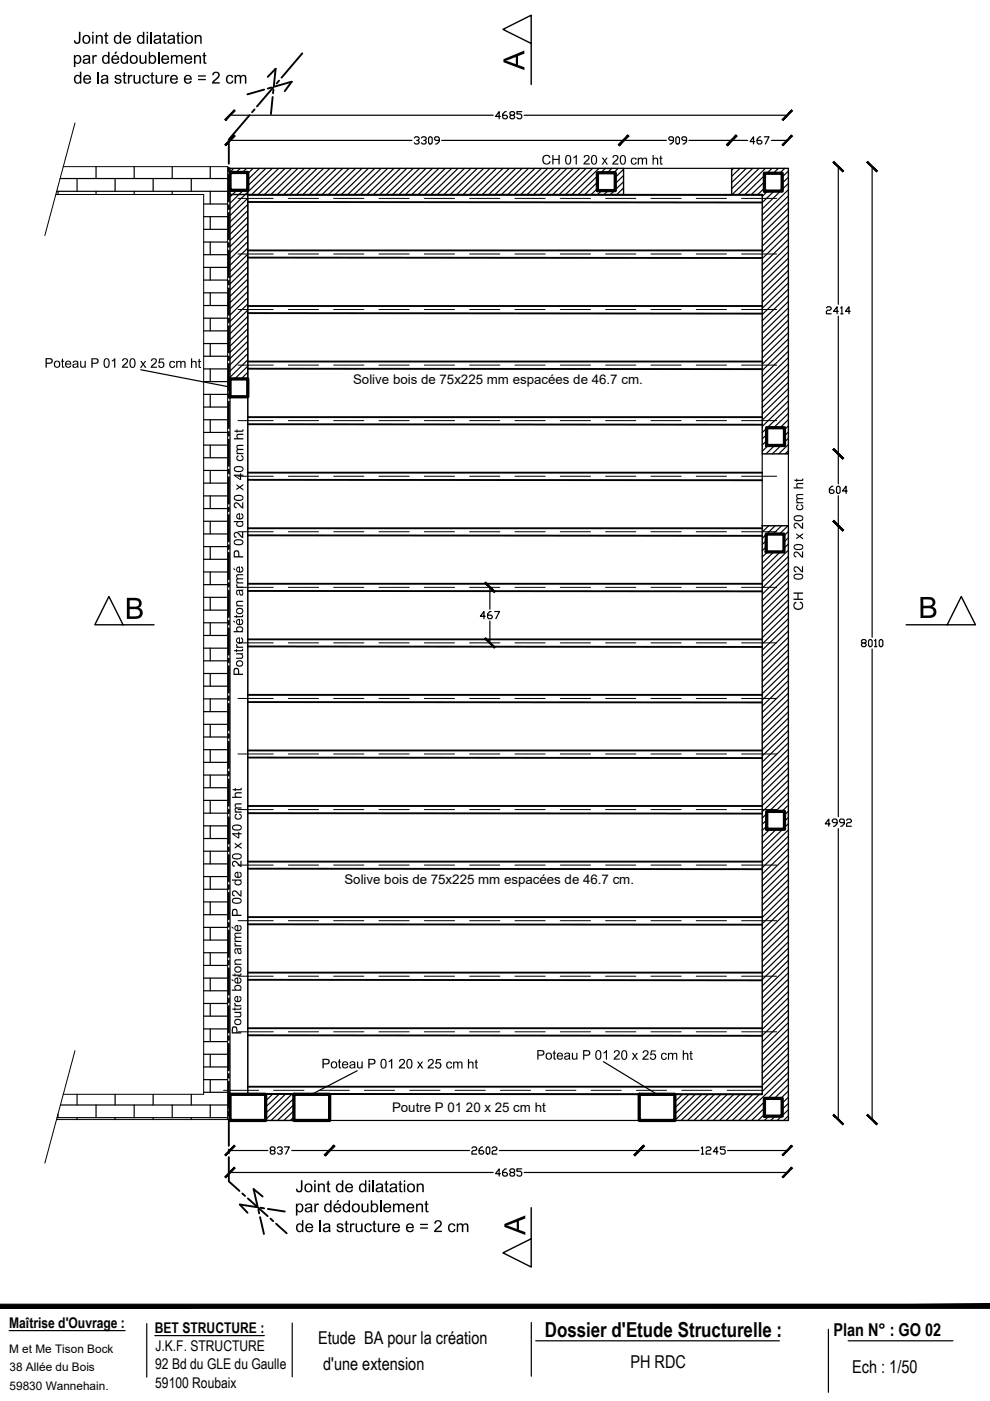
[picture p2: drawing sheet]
<svg xmlns="http://www.w3.org/2000/svg" width="210mm" height="297mm" viewBox="0 0 210 297" stroke-linecap="round" stroke-linejoin="round" font-family="sans-serif">
<defs><g id="words">
<g font-size="4.4">
<text x="103.7" y="26.5">4685</text>
<text x="86.8" y="31.7">3309</text>
<text x="140.4" y="31.7">909</text>
<text x="157.7" y="31.7">467</text>
<text x="173.9" y="67.7">2414</text>
<text x="174.6" y="105.8">604</text>
<text x="100.5" y="132.3">467</text>
<text x="181.3" y="138.3">8010</text>
<text x="173.6" y="176.4">4992</text>
<text x="56.1" y="245.9">837</text>
<text x="98.8" y="245.9">2602</text>
<text x="147.5" y="245.9">1245</text>
<text x="103.7" y="250.5">4685</text>
<text x="115.5" y="283.4">Dossier d'Etude Structurelle :</text>
</g>
<g font-size="3.8">
<text x="67.4" y="284.9">Etude BA pour la création</text>
<text x="176.7" y="283.2">Plan N° : GO 02</text>
<text x="68.5" y="290.5">d'une extension</text>
<text x="133.6" y="290">PH RDC</text>
<text x="180.7" y="291">Ech : 1/50</text>
</g>
<g font-size="3.1">
<text x="1.9" y="281.5">Maîtrise d'Ouvrage :</text>
<text x="32.8" y="282.5">BET STRUCTURE :</text>
<text x="33" y="286.4">J.K.F. STRUCTURE</text>
<text x="32.9" y="290.4">92 Bd du GLE du Gaulle</text>
<text x="32.9" y="294.2">59100 Roubaix</text>
</g>
<g font-size="2.8">
<text x="74.9" y="81.3">Solive bois de 75x225 mm espacées de 46.7 cm.</text>
<text x="73" y="187.3">Solive bois de 75x225 mm espacées de 46.7 cm.</text>
<text x="83.1" y="235.7">Poutre P 01 20 x 25 cm ht</text>
</g>
<g font-size="2.5">
<text x="1.9" y="286.8">M et Me Tison Bock</text>
<text x="2" y="290.8">38 Allée du Bois</text>
<text x="2" y="294.8">59830 Wannehain.</text>
</g>
</g></defs>
<!-- layer: linteaux -->
<g fill="none" stroke="#000" stroke-width=".25">
<path d="M49.6 35.7l-.8 .8M50.9 35.7l-.9 .9M52.3 35.7l-.9 .9M53.7 35.7l-1.2 1.1M55 35.7l-2.5 2.4M56.4 35.7l-3.9 3.7M57.7 35.7l-8.9 8.7M59.1 35.7l-5.7 5.5M60.5 35.7l-5.8 5.5M61.8 35.7l-5.7 5.5M63.2 35.7l-5.8 5.5M64.5 35.7l-5.7 5.5"/>
<path d="M65.9 35.7l-5.7 5.5M67.2 35.7l-5.7 5.5M68.6 35.7l-5.7 5.5M70 35.7l-5.8 5.5M71.3 35.7l-5.7 5.5M72.7 35.7l-5.7 5.5M74 35.7l-5.7 5.5M75.4 35.7l-5.7 5.5M76.8 35.7l-5.8 5.5M78.1 35.7l-5.7 5.5M79.5 35.7l-5.8 5.5M80.8 35.7l-5.7 5.5"/>
<path d="M82.2 35.7l-5.7 5.5M83.5 35.7l-5.7 5.5M84.9 35.7l-5.7 5.5M86.3 35.7l-5.8 5.5M87.6 35.7l-5.7 5.5M89 35.7l-5.8 5.5M90.3 35.7l-5.7 5.5M91.7 35.7l-5.7 5.5M93 35.7l-5.7 5.5M94.4 35.7l-5.7 5.5M95.8 35.7l-5.8 5.5M97.1 35.7l-5.7 5.5"/>
<path d="M98.5 35.7l-5.7 5.5M99.8 35.7l-5.7 5.5M101.2 35.7l-5.7 5.5M102.6 35.7l-5.8 5.5M103.9 35.7l-5.7 5.5M105.3 35.7l-5.8 5.5M106.6 35.7l-5.7 5.5M108 35.7l-5.7 5.5M109.3 35.7l-5.7 5.5M110.7 35.7l-5.7 5.5M112.1 35.7l-5.8 5.5M113.4 35.7l-5.7 5.5"/>
<path d="M114.8 35.7l-5.7 5.5M116.1 35.7l-5.7 5.5M117.5 35.7l-5.7 5.5M118.9 35.7l-5.8 5.5M120.2 35.7l-5.7 5.5M121.6 35.7l-5.8 5.5M122.9 35.7l-5.7 5.5M124.3 35.7l-5.7 5.5M125.6 35.7l-5.7 5.5M127 35.7l-5.7 5.5M128.4 35.7l-5.8 5.5M129.7 35.7l-5.7 5.5"/>
<path d="M131.1 35.7l-5.8 5.5M132.2 35.9l-5.5 5.3M132.2 37.2l-4.1 4M132.2 38.5l-2.8 2.7M132.2 39.8l-1.4 1.4M132.2 35.7h22.9M155.5 35.7l-.4 .4M156.9 35.7l-1.8 1.7M158.2 35.7l-3.1 3M159.6 35.7l-4.5 4.3M161 35.7l-5.8 5.5M162.1 37.2l-4.2 4"/>
<path d="M162.1 38.6l-2.8 2.6M162.1 39.9l-1.4 1.3M162.3 35.7l-5.7 5.5M163.7 35.7l-1.1 1M165 35.7l-1 1M166.4 35.7l-1.1 1M167.2 36.3l-1.4 1.2M167.2 37.6l-1.4 1.2M167.2 38.9l-1.4 1.3M48.9 40.4h-.1M50.2 40.4l-1.4 1.3M51.6 40.4l-2.8 2.7"/>
<path d="M52.5 42l-3.7 3.7M52.5 43.4l-3.7 3.6M52.5 47.3l-3.7 3.7M52.5 52.6l-3.7 3.6M52.5 53.9l-3.7 3.7M52.5 59.2l-3.7 3.6M52.5 44.7l-3.7 3.7M52.5 46l-3.7 3.7M52.5 48.6l-3.7 3.7M52.5 49.9l-3.7 3.7M52.5 51.3l-3.7 3.6M52.5 55.2l-3.7 3.7"/>
<path d="M52.5 56.5l-3.7 3.7M52.5 57.9l-3.7 3.6M132.2 41.2h-.1M132.2 41.2h22.9M162.8 40.5l-1.2 1.1M164.1 40.5l-2.5 2.5M165.5 40.5l-3.9 3.8M167.2 40.2l-5.6 5.4M167.2 41.5l-5.6 5.4M167.2 42.8l-5.6 5.4M167.2 44.2l-5.6 5.4M167.2 45.5l-5.6 5.4"/>
<path d="M167.2 46.8l-5.6 5.4M167.2 48.1l-5.6 5.4M167.2 49.4l-5.6 5.4M167.2 50.8l-5.6 5.3M167.2 52.1l-5.6 5.4M167.2 53.4l-5.6 5.4M167.2 54.7l-5.6 5.4M167.2 56l-5.6 5.4M167.2 57.3l-5.6 5.4M167.2 58.7l-5.6 5.4M167.2 60l-5.6 5.4M52.5 61.8l-3.7 3.7"/>
<path d="M52.5 63.1l-3.7 3.7M52.5 68.4l-3.7 3.7M52.5 60.5l-3.7 3.7M52.5 64.4l-3.7 3.7M52.5 65.8l-3.7 3.6M52.5 67.1l-3.7 3.6M52.5 69.7l-3.7 3.7M52.5 71l-3.7 3.7M52.5 72.4l-3.7 3.6M52.5 73.7l-3.7 3.6M52.5 75l-3.7 3.7M52.5 76.3l-3.7 3.7"/>
<path d="M52.5 77.6l-2.7 2.7M52.5 78.9l-1.4 1.4M167.2 61.3l-5.6 5.4M167.2 62.6l-5.6 5.4M167.2 63.9l-5.6 5.4M167.2 65.3l-5.6 5.3M167.2 66.6l-5.6 5.4M167.2 67.9l-5.6 5.4M167.2 69.2l-5.6 5.4M167.2 70.5l-5.6 5.4M167.2 71.8l-5.6 5.4M167.2 73.2l-5.6 5.4"/>
<path d="M167.2 74.5l-5.6 5.4M167.2 75.8l-5.6 5.4M167.2 77.1l-5.6 5.4M167.2 78.4l-5.6 5.4M167.2 79.8l-5.6 5.3M48.8 84.1v147.9M52.5 80.2v.1M52.5 84.1v147.9M161.6 96.2v15.3M167.2 81.1l-5.6 5.4M167.2 82.4l-5.6 5.4M167.2 83.7l-5.6 5.4"/>
<path d="M167.2 85l-5.6 5.4M167.2 86.3l-5.6 5.4M167.2 87.7l-5.6 5.4M167.2 89l-5.6 5.4M167.2 90.3l-5.6 5.4M167.2 91.6l-4.8 4.6M167.2 92.9l-3.4 3.3M167.2 94.2l-2.1 2M167.2 95.6l-.7 .6M167.2 96.2v15.3M161.6 111.5h.1M163 111.5l-1.4 1.3"/>
<path d="M164.4 111.5l-2.8 2.6M165.7 111.5l-4.1 4M167.1 111.5l-5.5 5.3M167.2 112.7l-5.6 5.4M167.2 114l-5.6 5.4M167.2 115.3l-5.6 5.4M167.2 116.7l-5.6 5.3M167.2 118l-5.6 5.4M167.2 119.3l-5.6 5.4M167.2 120.6l-5.6 5.4M167.2 121.9l-5.6 5.4M167.2 123.2l-5.6 5.4"/>
<path d="M167.2 124.6l-5.6 5.3M167.2 125.9l-5.6 5.4M167.2 127.2l-5.6 5.4M167.2 128.5l-5.6 5.4M167.2 129.8l-5.6 5.4M167.2 131.2l-5.6 5.3M167.2 132.5l-5.6 5.3M167.2 133.8l-5.6 5.4M167.2 135.1l-5.6 5.4M167.2 136.4l-5.6 5.4M167.2 137.7l-5.6 5.4M167.2 139.1l-5.6 5.3"/>
<path d="M167.2 140.4l-5.6 5.4M167.2 141.7l-5.6 5.4M167.2 143l-5.6 5.4M167.2 144.3l-5.6 5.4M167.2 145.7l-5.6 5.3M167.2 147l-5.6 5.3M167.2 148.3l-5.6 5.4M167.2 149.6l-5.6 5.4M167.2 150.9l-5.6 5.4M167.2 152.2l-5.6 5.4M167.2 153.6l-5.6 5.3M167.2 154.9l-5.6 5.4"/>
<path d="M167.2 156.2l-5.6 5.4M167.2 157.5l-5.6 5.4M167.2 158.8l-5.6 5.4M162.6 172.5l-1 .9M162.6 173.8l-1 1M162.6 175.2l-1 .9M163.2 175.8l-1.6 1.6M164.6 175.8l-3 2.9M165.9 175.8l-4.3 4.2M167.2 160.2l-5.6 5.3M167.2 161.5l-5.6 5.3M167.2 162.8l-5.6 5.4"/>
<path d="M167.2 164.1l-5.6 5.4M167.2 165.4l-5.6 5.4M167.2 166.7l-5.6 5.4M167.2 168l-4.1 4M167.2 169.4l-2.8 2.6M167.2 170.7l-1.4 1.3M167.2 172l-.9 .8M167.2 173.3l-.9 .8M167.2 174.7l-.9 .7M167.2 176l-5.6 5.3M167.2 177.3l-5.6 5.4M167.2 178.6l-5.6 5.4"/>
<path d="M167.2 179.9l-5.6 5.4M167.2 181.2l-5.6 5.4M167.2 182.5l-5.6 5.4M167.2 183.9l-5.6 5.4M167.2 185.2l-5.6 5.4M167.2 186.5l-5.6 5.4M167.2 187.8l-5.6 5.4M167.2 189.1l-5.6 5.4M167.2 190.5l-5.6 5.3M167.2 191.8l-5.6 5.4M167.2 193.1l-5.6 5.4M167.2 194.4l-5.6 5.4"/>
<path d="M167.2 195.7l-5.6 5.4M167.2 197l-5.6 5.4M167.2 198.4l-5.6 5.4M167.2 199.7l-5.6 5.4M167.2 201l-5.6 5.4M167.2 202.3l-5.6 5.4M167.2 203.6l-5.6 5.4M167.2 205l-5.6 5.3M167.2 206.3l-5.6 5.4M167.2 207.6l-5.6 5.4M167.2 208.9l-5.6 5.4M167.2 210.2l-5.6 5.4"/>
<path d="M167.2 211.5l-5.6 5.4M167.2 212.9l-5.6 5.4M167.2 214.2l-5.6 5.4M167.2 215.5l-5.6 5.4M167.2 216.8l-5.6 5.4M167.2 218.1l-5.6 5.4M167.2 219.5l-5.6 5.3M56.1 237.6h.1M56.4 232l-.1 .1M57.8 232l-1.5 1.4M59.1 232l-2.8 2.7M60.5 232l-4.2 4.1"/>
<path d="M61.8 232l-5.5 5.4M62.3 232.9l-4.8 4.7M62.3 234.2l-3.5 3.4M62.3 235.5l-2.1 2.1M62.3 236.8l-.7 .8M69.9 232h65.6M69.9 237.6h65.6M143.3 232l-.2 .2M144.7 232l-1.6 1.6M146 232l-2.9 2.9M147.4 232l-4.3 4.2M148.8 232l-5.7 5.5"/>
<path d="M150.1 232l-5.7 5.6M151.5 232l-5.7 5.6M152.8 232l-5.7 5.6M154.2 232l-5.7 5.6M155.6 232l-5.8 5.6M156.9 232l-5.7 5.6M158.3 232l-5.7 5.6M159.6 232l-5.7 5.6M161 232l-5.7 5.6M162.1 233.6l-4.1 4M162.1 234.9l-2.7 2.7M162.1 236.2l-1.4 1.4"/>
<path d="M163 236.7l-.9 .9M164.4 236.7l-1 .9M165.7 236.7l-.9 .9M167.2 220.8l-5.6 5.4M167.2 222.1l-5.6 5.4M167.2 223.4l-5.6 5.4M167.2 224.7l-5.6 5.4M167.2 226l-5.6 5.4M167.2 227.4l-10.6 10.2M167.2 228.7l-4.4 4.2M167.2 230l-3 2.9M167.2 231.3l-1.7 1.6"/>
<path d="M167.2 232.6l-1.4 1.3M167.2 233.9l-1.4 1.3M167.2 235.3l-1.4 1.2M167.2 236.6l-1.1 1"/>
</g>
<!-- layer: JKF  bbm plein -->
<path d="M48.8 35.7h83.4v5.5h-83.4zM155.1 35.7h12.1v60.5h-5.6v-55h-6.5zM52.5 40.6v43.5h-3.7v-42.9M161.6 111.5h5.6v126.1h-31.7v-5.6h26.1zM48.8 232h21.1v5.6h-21.1z" fill="none" stroke="#000" stroke-width=".3"/>
<!-- layer: 0 -->
<g fill="none" stroke="#000" stroke-width=".25">
<path d="M12.7 37.9h35.6M16.3 37.9v2.7M20.4 35.3v2.6M24.4 37.9v2.7M28.4 35.3v2.6M32.5 37.9v2.7M36.5 35.3v2.6M40.6 37.9v2.7M44.6 35.3v2.6M12 40.6h36.3M12.3 40.6v.6M20.4 40.6v.6"/>
<path d="M28.4 40.6v.6M36.5 40.6v.6M43.2 43.3h5.1M43.2 45.9h5.1M43.2 48.6h5.1M43.2 51.3h5.1M43.2 54h5.1M43.2 56.7h5.1M43.2 59.4h5.1M44.6 40.6v2.7M44.6 45.9v2.7M44.6 51.3v2.7"/>
<path d="M44.6 56.7v2.7M29.8 78.4l18.5 3.6M43.2 62.1h5.1M43.2 64.8h5.1M43.2 67.5h5.1M43.2 70.2h5.1M43.2 72.8h5.1M43.2 75.5h5.1M43.2 78.2h5.1M44.6 62.1v2.7M44.6 67.5v2.7M44.6 72.8v2.7"/>
<path d="M44.6 78.2v2.7M43.2 80.9h5.1M43.2 83.6h5.1M43.2 86.3h5.1M43.2 89h5.1M43.2 91.7h5.1M43.2 94.4h5.1M43.2 97.1h5.1M43.2 99.7h5.1M44.6 83.6v2.7M44.6 89v2.7M44.6 94.4v2.7"/>
<path d="M44.6 99.7v2.7M43.2 102.4h5.1M43.2 105.1h5.1M43.2 107.8h5.1M43.2 110.5h5.1M43.2 113.2h5.1M43.2 115.9h5.1M43.2 118.6h5.1M44.6 105.1v2.7M44.6 110.5v2.7M44.6 115.9v2.7M43.2 121.3h5.1"/>
<path d="M43.2 124h5.1M43.2 126.6h5.1M43.2 129.4h5.1M43.2 132h5.1M43.2 134.7h5.1M43.2 137.4h5.1M44.6 121.3v2.7M44.6 126.6v2.8M44.6 132v2.7M44.6 137.4v2.7M43.2 140.1h5.1M43.2 142.8h5.1"/>
<path d="M43.2 145.5h5.1M43.2 148.2h5.1M43.2 150.9h5.1M43.2 153.6h5.1M43.2 156.3h5.1M43.2 158.9h5.1M44.6 142.8v2.7M44.6 148.2v2.7M44.6 153.6v2.7M44.6 158.9v2.7M43.2 161.6h5.1M43.2 164.3h5.1"/>
<path d="M43.2 167h5.1M43.2 169.7h5.1M43.2 172.4h5.1M43.2 175.1h5.1M43.2 177.8h5.1M44.6 164.3v2.7M44.6 169.7v2.7M44.6 175.1v2.7M43.2 180.5h5.1M43.2 183.2h5.1M43.2 185.9h5.1M43.2 188.5h5.1"/>
<path d="M43.2 191.2h5.1M43.2 193.9h5.1M43.2 196.6h5.1M43.2 199.3h5.1M44.6 180.5v2.7M44.6 185.9v2.6M44.6 191.2v2.7M44.6 196.6v2.7M43.2 202h5.1M43.2 204.7h5.1M43.2 207.4h5.1M43.2 210.1h5.1"/>
<path d="M43.2 212.8h5.1M43.2 215.4h5.1M43.2 218.2h5.1M44.6 202v2.7M44.6 207.4v2.7M44.6 212.8v2.6M44.6 218.2v2.6M12.1 237h36.2M12.3 236.2v.8M12.8 234.3h35.5M16.3 232v2.3M16.3 237v.4"/>
<path d="M20.4 234.3v2.7M24.4 232v2.3M24.4 237v.4M28.4 234.3v2.7M32.5 232v2.3M32.5 237v.4M36.5 234.3v2.7M40.6 232v2.3M40.6 237v.4M43.2 220.8h5.1M43.2 223.5h5.1M43.2 226.2h5.1"/>
<path d="M43.2 228.9h5.1M43.2 231.6h5.1M44.6 223.5v2.7M44.6 228.9v2.7M44.6 234.3v2.7M75.7 227l-9.6 5M127.9 225.1l11.4 6.9M175.6 281.8v13.4"/>
</g>
<!-- layer: HACHURES BBM -->
<path d="M13.4 35.3h34.9v202.1h-36.3M15.9 26.1l-6.4 23.8M11.8 41.2h31.4v190.8h-29.8M15.9 222.8l-6.4 23.8" fill="none" stroke="#000" stroke-width=".21"/>
<!-- layer: JD -->
<g fill="none" stroke="#000" stroke-width=".4">
<path d="M56 19l-3.5 1M56.8 16.3l1.6-1.7-.3 3.6M57.5 18.5l-.7 .3M58 19l-.1 .8M58.1 18.3l-3.6 4.3M58.3 18.3l3.5-1-1.4 2M59.2 17.1l-.5 .6M64.1 11.3l-4.4 5.2M48.5 35.5v.8M48.5 37.1v5.6M52.9 24.4l-4.4 5.2v5.1M54 23.2l-.6 .6"/>
<path d="M57.8 20.6l-.4 3.6M48.5 43.5v.8M48.5 45.1v5.6M48.5 51.5v.8M48.5 53.1v5.6M48.5 59.5v.8M48.5 61.1v5.6M48.5 67.5v.9M48.5 69.2v5.5M48.5 75.6v.8M48.5 77.2v5.6M48.5 83.6v.8"/>
<path d="M48.5 85.2v5.6M48.5 91.6v.8M48.5 93.2v5.6M48.5 99.6v.8M48.5 101.2v5.6M48.5 107.6v.8M48.5 109.2v5.6M48.5 115.6v.8M48.5 117.2v5.6M48.5 123.6v.8M48.5 125.2v5.6M48.5 131.6v.8"/>
<path d="M48.5 133.2v5.6M48.5 139.6v.8M48.5 141.2v5.6M48.5 147.6v.8M48.5 149.2v5.6M48.5 155.6v.8M48.5 157.2v5.6M48.5 163.6v.9M48.5 165.3v5.6M48.5 171.6v.9M48.5 173.3v5.6M48.5 179.7v.8"/>
<path d="M48.5 181.3v5.6M48.5 187.7v.8M48.5 189.3v5.6M48.5 195.7v.8M48.5 197.3v5.6M48.5 203.7v.8M48.5 205.3v5.6M48.5 211.7v.8M48.5 213.3v5.6M48.5 219.7v.8M48.5 221.3v5.6M48.5 227.7v.8"/>
<path d="M48.5 229.3v5.6M48.5 235.7v.8M48.5 237.3v5.6M48.5 245.3v5.2l2.3 2M48.5 243.7v.8M51.4 253l.6 .6M52.6 254.1l4.1 3.7M54.4 255.9l-3.6-.5 1.7 1.7M54.8 256.5l.1 .8M55.1 258l.9 3.6M55.2 256.1l.8 .1M55.7 253.7l-1.9-1.6 .8 3.6"/>
<path d="M56.8 256.3l3.6 .6M57.3 258.4l.6 .5M58.5 259.4l2.3 2.1"/>
</g>
<!-- layer: 00txt structure -->
<g fill="#000">
<path d="M16.7 6.7h.4l-.1 2.1-.3 .4-.5 .1-.5-.3v-.4l.3-.1 .2 .5 .5-.1zM19.6 11.7h.3v.3l.3-.4 .4 .2-.1 .2h-.4l-.2 .2v1.3h-.3zM20.3 7.4h.3v.3l.5-.3 .6 .2 .1 1.7h-.3v-1.3l-.3-.3-.5 .2-.1 1.4h-.3zM22.3 7l.3-.2v.6h.3v.3h-.3v1.2l.3 .1v.3h-.4l-.2-.3v-1.3h-.2v-.3h.2zM24.4 16.1l.7-.2 .6 .3v.2h-.3l-.3-.3-.5 .2 .1 .2 1 .5v.4l-.2 .3-.7 .1-.4-.3-.1-.3 .3-.1 .3 .4h.4l.2-.2-.2-.3-.9-.3zM26.2 15.5l.3-.2v.6h.3v.2h-.3v1.3h.3v.3h-.4l-.2-.2v-1.4h-.2v-.2h.2zM27.1 15.9h.3v.3l.3-.3 .4 .1-.1 .2h-.3l-.2 .1-.1 1.4h-.3zM28.3 15.9h.3v1.4l.4 .2 .4-.2 .1-1.4h.3v1.8h-.3v-.2l-.4 .3-.7-.2zM29.6 11.7h.3v1.3l.2 .3 .6-.3v-1.3h.4v1.8h-.3v-.3l-.5 .4-.6-.3zM30.4 16.1l.7-.2 .5 .2 .1 .3-.3 .1-.1-.3h-.5l-.3 .5v.5l.4 .3h.3l.3-.4h.3l-.3 .5-.7 .2-.5-.4-.1-.7zM32.1 15.5l.3-.2v.6h.3v.2h-.3v1.2v.1h.3v.3h-.4l-.2-.1v-1.5h-.2v-.2h.2zM33 15.9h.3v1.4l.4 .2 .4-.2 .1-1.4h.3v1.8h-.3v-.2l-.4 .3-.7-.2z"/>
<path d="M34.7 7l.3-.2v.6h.3v.3h-.3v1.2l.3 .1v.3h-.4l-.2-.2v-1.4h-.3v-.3h.3zM35 15.9h.2v.3l.4-.3 .4 .1-.2 .2h-.2l-.3 .1v1.4h-.3zM37.6 7l.3-.2v.6h.3v.3h-.3v1.2l.3 .1v.3h-.4l-.2-.3v-1.3h-.2v-.3h.2zM36.2 11.7h.3v.2l.4-.2h.4l.3 .3 .3-.3h.6l.2 .5v1.3h-.3v-1.3l-.2-.3-.5 .2-.1 1.4h-.3v-1.5h-.6l-.2 .4v1.1h-.3zM41.1 11.7h.3v.2l.4-.3 .6 .2 .2 .3v1.4h-.3v-1.3l-.3-.3-.5 .2-.1 1.4h-.3zM41.3 7.4h.3v.3l.5-.3 .6 .2 .1 1.7h-.3l-.1-1.4-.2-.2-.6 .2v1.4h-.3zM43.1 11.2l.4-.1v.6h.3v.2h-.3v1.3h.3l-.1 .3h-.4l-.1-.2-.1-1.4h-.2v-.2h.2zM45.2 15.4l.8-.2 .5 .3v.7l-1.1 1.2h1.2v.3h-1.7l.2-.4 1.2-1.3-.1-.3-.3-.2-.4 .1-.2 .4-.3-.1zM48.1 16.1l.7-.2 .6 .3 .1 .2-.4 .1-.1-.3h-.5l-.3 .4 .1 .6 .3 .3 .4-.1 .2-.3h.3l-.3 .5-.7 .2-.4-.3-.2-.9zM49.7 15.9h.3v.3l.4-.3h.5a.35 .35 0 0 0 .6 0h.5l.2 .2v1.6h-.3v-1.3l-.2-.3-.5 .2-.1 1.4h-.3v-1.4l-.2-.2-.5 .2v1.4h-.4zM115.2 33.2l.6-.4h.4l.4 .3 .1 .3-.2 .1-.4-.4h-.5l-.3 .5v.6l.2 .4h.6l.4-.5 .3 .1-.3 .5-.8 .2-.5-.3-.2-.5zM117.1 32.9h.2v.8h1.1v-.8h.3v2h-.3v-1h-1.1v1h-.2z"/>
<path d="M121.6 33.3l.7-.4v2h-.3l.1-1.6-.5 .3zM123.8 33.1l.4-.2 .7 .1 .1 .3-.1 .4-.9 .9h1v.3h-1.3l.1-.4 1-1-.1-.3-.3-.2-.3 .1-.1 .4-.3-.1zM127.6 33.4h.3l.3 .5 .4-.5h.3l-.5 .7 .5 .8h-.3l-.4-.6-.4 .6h-.3l.6-.8zM130 33l.6-.1 .5 .3-.1 .6-.9 .9h1v.2h-1.3l.1-.4 1-1-.3-.4-.4 .1-.1 .3h-.3zM133.9 33.6l.3-.2 .7 .2 .1 .3h-.3l-.2-.3-.3 .1-.2 .4v.4l.3 .2h.3l.2-.3h.2l-.2 .4-.5 .1-.4-.2-.2-.6zM135.2 33.4h.2v.2l.4-.2h.3l.2 .3 .4-.3 .4 .1 .1 1.4h-.3v-1.1l-.1-.2-.4 .2-.1 1.1h-.2v-1.1l-.2-.2-.4 .2v1.1h-.3zM138.4 32.9h.2v.7l.5-.2 .4 .2 .1 1.3h-.3v-1l-.2-.3-.4 .2-.1 1.1h-.2zM140 33.1l.2-.2v.6h.3v.1h-.3v1l.3 .1v.2h-.4l-.1-.2v-1.1h-.2v-.1h.2zM13.1 76.1l.3-.1v.5h.2v.2h-.2v.9l.2 .1v.3h-.3l-.2-.2v-1.1h-.2v-.2h.2zM17 76.5h.2l.1 1.1 .1 .2 .5-.2v-1.1h.3v1.5h-.3v-.2l-.3 .2-.5-.1zM23.7 76.4l.7-.4v2h-.2v-1.6l-.5 .3zM26.1 76.1l.6-.1 .4 .2 .1 .4-.2 .3-.8 .8h1v.3h-1.4l.2-.5 .9-.9v-.3l-.3-.2-.3 .1-.2 .4-.2-.1z"/>
<path d="M29.7 76.5h.3l.4 .5 .3-.5h.3l-.5 .7 .6 .8h-.4l-.3-.6-.4 .6h-.3l.5-.8zM32.1 76.2l.6-.2 .5 .2v.7l-.9 .9h1v.2h-1.4l.2-.4 .9-1-.3-.4-.4 .1-.1 .3-.2-.1zM33.8 76h1v.2h-.8l-.1 .6 .5-.1 .4 .3v.6l-.4 .4-.6-.1-.3-.3v-.1l.3-.1 .1 .3 .4 .1 .3-.4-.3-.5-.7 .1zM36 76.7l.7-.2 .4 .3v.2h-.2l-.2-.3h-.3l-.3 .4 .1 .5 .2 .2h.3l.2-.3h.2l-.2 .4-.5 .1-.4-.2-.1-.7zM37.4 76.5h.2v.2l.3-.2h.3l.2 .3 .4-.3 .4 .1 .1 .3v1.1h-.2v-1.1l-.2-.2-.2 .1-.2 .2v1h-.3v-1.1l-.1-.2-.4 .2-.1 1.1h-.2zM40.5 76h.2v.7l.6-.2 .4 .3v1.2h-.3v-1l-.2-.3-.4 .2-.1 1.1h-.2zM42.1 76.2l.3-.2v.5h.2v.2h-.2v1l.2 .1v.2l-.5-.1v-1.2h-.2zM50.2 96.7l.4-.2v.3l-.3 .2 .1 .4 .6 .1 .4-.3-.1-.4-.2-.1v-.2l.3 .1 .2 .4-.1 .5-.5 .3-.6-.2-.3-.4zM50.2 94.4l1.4-.1v.3h-1.1l-.2 .1 .2 .4 1.1 .1v.2h-1.1l-.2 .3 .3 .3h1v.3h-1.5v-.2h.3l-.3-.4 .3-.5-.3-.4zM50.2 92.1l.4-.1h1v.2h-1l-.3 .2 .2 .5h1.1v.3h-2v-.3h.7l-.2-.3zM49.6 91.3h.5v-.3h.2v.3h1l.1-.3 .2 .1-.1 .4-1.2 .1v.1l-.5-.1zM49.7 113l.3-.2h.3l1 1v-1h.3v1.3l-.5-.2-.9-.9-.3 .1-.2 .3 .1 .3 .4 .1-.1 .3-.3-.1-.2-.4z"/>
<path d="M49.7 106.7l.3-.2h.4l1 1v-1h.2v1.3l-.4-.1-1-.9-.4 .2 .1 .4 .3 .1-.1 .3-.2-.1-.3-.5zM50.1 102.6l.7 .6 .8-.6v.3l-.6 .4 .6 .4v.3l-.8-.6-.7 .5v-.3l.5-.3-.5-.4zM168.9 107.2l.4-.3-.3 .8 .2 .2h.6l.3-.3v-.3l-.3-.1v-.3l.3 .1 .2 .4v.5l-.4 .3-.8-.1-.3-.4zM168.4 117.1l.4-.2 .3 .1 .9 .9v-1h.3v1.3l-.5-.1-1-.9h-.2l-.2 .3 .2 .3 .3 .1-.1 .3-.3-.1-.2-.4zM168.8 113.1l.7 .5 .8-.6v.3l-.6 .4 .6 .4v.3l-.8-.5-.7 .4v-.2l.5-.4-.5-.3zM168.4 111l.3-.2 .5 .1 .9 .9v-1h.2v1.3l-.4-.1-1-.9h-.2l-.2 .3v.3l.4 .1-.1 .3-.3-.1-.2-.5zM168.9 104.8l1.4-.1v.3h-1l-.3 .2 .3 .4h1v.2h-1l-.3 .2 .2 .4 1.1 .1v.2h-1.5v-.2h.2l-.2-.4v-.3l.3-.2-.3-.3zM169 102.5l1.3-.1v.2h-1.1l-.2 .3 .2 .4h1.1v.3h-2v-.3h.7l-.2-.3zM168.3 101.7h.5v-.2h.2v.2h.9l.2-.2h.2l-.1 .4-1.2 .1v.2h-.2v-.2h-.3zM50.1 136.6h.3v.4l1.1 .1v.3h-1.4v-.3h.2l-.3-.2zM50.1 123.9h.3v.4l1.2 .1v.3h-1.5v-.3h.2l-.2-.2zM49.6 137.8h.5v-.2h.2v.2h.9l.1-.2h.2l-.1 .5h-1.1v.2h-.2v-.2h-.4z"/>
<path d="M50.1 138.5h1.4v.2h-.2l.3 .4-.2 .5-1.3 .1v-.2l1.1-.1 .2-.2-.2-.4h-1.1zM49.6 130.6h.5v-.2h.2v.2h.9l.1-.2h.3l-.2 .5h-1.1v.1l-.6-.1zM50.1 127.5l.4-.1h1v.2h-1l-.2 .2 .2 .5h1v.3h-1.4v-.3h.2l-.2-.3zM50.1 121.9l.3-.2h1.2v.3h-1.2l-.1 .2 .2 .4h1.1v.2h-1l-.3 .2 .1 .4 1.2 .1v.2h-1.5v-.2h.2l-.2-.5 .2-.4-.2-.2zM168.4 127.8l.4-.2 .1 .2-.5 .4 .2 .6 .3 .2h.5l.5-.1 .2-.3-.2-.6-.4-.2 .1-.3 .3 .2 .4 .5-.1 .6-.6 .5-.9-.1-.5-.6zM168.3 125.6h2v.3h-1v1h1v.3h-2v-.3h.8v-1h-.8zM168.4 120.2l.6-.1 1 .9v-1h.3v1.4l-1.5-1.1-.3 .1-.1 .3 .2 .3 .3 .1-.1 .2h-.2l-.3-.5zM49.8 172.7l.4-.2-.2 .8 .2 .2h.5l.4-.3-.1-.3-.3-.2v-.2l.3 .1 .2 .3v.6l-.4 .3-.7-.1-.4-.4zM49.8 178.7l.6 .5 .8-.6v.3l-.6 .4 .6 .4v.3l-.7-.5-.7 .4v-.3l.5-.3-.5-.3zM49.9 170.4l1.3-.1v.3h-1.1l-.1 .1 .2 .5h1v.2h-1.1l-.1 .2 .1 .4h1.1v.3h-1.4v-.2h.2l-.3-.3 .1-.4 .2-.2-.3-.3zM49.8 168.2l.3-.2h1.1v.2h-1l-.2 .3 .1 .4h1.1v.3h-2v-.3h.7l-.2-.3zM49.3 167.3h.5v-.2h.2v.2h.9l.1-.2 .2-.1 .1 .2-.2 .3-1.1 .1v.1l-.6-.1z"/>
<path d="M49.8 199.9h.2l.1 .4 1.1 .1v.3h-1.5v-.3h.3l-.3-.1zM49.8 197.9l1.4-.2v.3h-1l-.3 .1 .2 .5h1.1v.2h-1l-.3 .2 .2 .4 1.1 .1v.2h-1.5v-.2h.2l-.2-.3v-.4l.3-.2-.3-.3zM49.3 189l.3-.2h.4l1 1v-1h.2v1.3l-.4-.1-1-1-.4 .3 .1 .4 .3 .1v.3l-.3-.1-.3-.5zM49.3 182.7l.3-.2 .4 .1 1 .9v-1h.2v1.3l-.4-.2-1-.8h-.2l-.2 .3v.3l.4 .1v.3l-.3-.1-.3-.4zM49.7 212.6h.3v.4l1.2 .1v.3h-1.5v-.3h.2l-.2-.2zM49.7 214.5h1.5v.2h-.3l.3 .5-.1 .3-.3 .2h-1.1v-.2l1.1-.1 .2-.1-.2-.5h-1.1zM49.2 213.9h.5v-.3h.2v.3h.9l.1-.3 .3 .1-.2 .4h-1.1v.2h-.2v-.2h-.4zM49.2 206.6h.5v-.2h.2v.2h1v-.2h.3v.1l-.2 .4h-1.1v.2h-.2v-.2h-.4zM49.8 203.5l1.4-.1v.2h-1.1l-.2 .3 .2 .4h1.1v.3h-1.5v-.2h.2l-.2-.4zM71.8 224.7l.3-.2v.6h.2v.1h-.2v1l.2 .1v.2h-.3l-.2-.2v-1.1h-.2zM75.7 225.1h.2l.1 1.1 .2 .1 .4-.2v-1h.3v1.4h-.2v-.2l-.4 .3-.5-.2zM82.4 225l.8-.5v2h-.3v-1.6l-.5 .3z"/>
<path d="M84.7 224.7l.7-.2 .4 .3-.1 .7-.8 .8h1v.2h-1.4l.1-.3 1-1.1-.3-.4-.3 .1-.2 .3h-.2zM88.4 225.1h.3l.4 .5 .3-.5h.3l-.5 .6 .6 .8h-.3l-.4-.5-.4 .5h-.3l.5-.7zM90.9 224.6l.5-.1 .5 .3v.6l-.9 .9h1v.2h-1.3l.1-.3 .8-.8 .1-.3-.1-.3-.4-.1-.2 .4h-.3zM92.5 224.5h1v.3h-.8l-.1 .5 .6-.1 .4 .5-.1 .5-.5 .4-.4-.1-.3-.3-.1-.2h.3l.1 .3 .4 .1 .3-.4-.2-.5-.8 .1zM94.8 225.2l.6-.1 .4 .2v.2l-.2 .1-.1-.3h-.4l-.3 .3 .1 .5 .2 .2 .3 .1 .2-.4h.3l-.3 .5-.6 .1-.3-.4-.1-.6zM96.1 225.1h.2v.2l.3-.2 .6 .2 .3-.2 .4 .1 .2 1.4h-.3v-1.1l-.2-.2-.4 .2v1.1h-.3v-1.1l-.2-.2-.3 .1-.1 1.2h-.2zM99.2 224.5h.3v.8l.4-.2 .5 .2v1.3h-.2v-1l-.3-.3-.4 .2v1.1h-.3zM100.8 224.7l.3-.1v.5h.2v.2h-.2v1h.2v.3l-.5-.2v-1.1h-.2zM117.4 222.8l.2-.1v.5h.3v.2h-.3v1h.3l-.1 .3-.4-.2v-1.1h-.2zM121.2 223.2h.3v1l.2 .3 .4-.2 .1-1.1h.2v1.5h-.2v-.2l-.3 .2-.6-.2zM128 223.1l.7-.5v2.1h-.2v-1.6l-.5 .3zM130.3 222.8l.7-.1 .3 .2v.6l-.9 .9h1v.3h-1.3l.1-.4 .8-.7 .2-.4-.1-.2-.4-.2-.2 .2-.1 .3-.3-.1z"/>
<path d="M134 223.2h.3l.3 .5 .4-.5h.3l-.6 .7 .6 .8h-.3l-.4-.6-.4 .6h-.3l.6-.8zM136.3 222.9l.7-.2 .5 .2-.1 .7-.9 .8 1 .1v.2h-1.3l.2-.4 .9-1-.1-.2-.2-.2-.4 .1-.1 .3h-.3zM138 222.7h1v.2h-.8l-.1 .6 .6-.1 .4 .3v.6l-.5 .4h-.5l-.3-.4v-.1l.2-.1 .2 .4h.3l.4-.3-.3-.6-.8 .1zM140.3 223.4l.4-.2 .6 .2 .1 .3h-.3l-.1-.3-.4 .1-.2 .5 .1 .4 .2 .1h.3l.2-.3h.2l-.2 .4-.5 .1-.4-.2-.2-.5zM141.6 223.2h.2v.2l.4-.2 .3 .1 .2 .2 .3-.3 .5 .1 .1 1.4h-.2v-1l-.2-.3-.4 .2-.1 1.1h-.2v-1l-.2-.3-.4 .2v1.1h-.3zM144.8 222.7h.2v.7l.3-.2 .6 .2v1.3h-.2v-1l-.2-.3-.4 .2-.1 1.1h-.2zM146.4 222.9l.2-.2v.6h.3v.1h-.3v1l.3 .1v.2h-.4l-.1-.2v-1.1h-.2v-.1h.2zM63.8 250.2h.3v2.1l-.3 .4-.6 .1-.4-.3-.1-.5h.4l.2 .5 .4-.1zM66.7 255.2h.2v.3l.3-.3 .4 .1-.1 .2h-.3l-.2 .1v1.4h-.3zM67.4 250.9h.3v.3l.5-.3 .6 .2 .1 1.7h-.3v-1.4l-.3-.2-.5 .1-.1 1.5h-.3zM69.4 250.5l.3-.2v.6h.3v.3h-.3v1.2l.3 .1v.3l-.6-.2v-1.4h-.2v-.3h.2zM71.5 259.6l.3-.2h.5l.4 .2 .1 .3h-.3l-.3-.3-.4 .1a.33 .33 0 0 0 .1 .4 .33 .33 0 0 0 .4 0l.5 .3v.6l-.5 .3-.6-.1-.3-.5 .2-.1 .2 .3 .5 .1 .2-.3-1-.5z"/>
<path d="M74.2 259.4h.3v.3l.2-.3 .5 .1-.1 .2h-.4l-.2 .2v1.3h-.3zM76.6 255.2h.4v1.2l.2 .4 .5-.2 .1-1.4h.3v1.8h-.2v-.3l-.5 .4-.6-.3zM81.7 250.5l.4-.2v.6h.3v.3h-.3v1.2l.3 .1v.3l-.6-.2-.1-1.4h-.2v-.3h.2zM82 259.4h.3v.3l.3-.3 .4 .1-.1 .2h-.3l-.2 .1v1.4h-.4zM84.7 250.5l.3-.2v.6h.3v.3h-.3v1.2l.3 .1v.3l-.6-.2v-1.4h-.2v-.3h.2zM83.3 255.2h.3v.2l.3-.2h.6a.32 .32 0 0 0 .3 .2 .32 .32 0 0 0 .2-.2h.5l.2 .2 .1 1.6h-.3v-1.4l-.3-.2-.4 .1-.1 .3v1.2h-.3v-1.3l-.3-.3-.4 .3-.1 1.3h-.3zM88.2 255.2h.3v.2l.4-.2 .6 .1 .2 .4v1.3h-.3v-1.4l-.4-.2-.5 .3v1.3h-.3zM88.3 250.9h.3v.3l.6-.3 .5 .2 .2 1.7h-.4v-1.3l-.2-.3-.6 .2v1.4h-.4zM90.2 254.7l.3-.1v.6h.3v.2h-.3v1.2l.3 .1 .1 .3h-.5l-.2-.2v-1.4h-.2v-.2h.2zM73.3 259l.3-.2v.6h.3v.2h-.3v1.2l.3 .1 .1 .3h-.5l-.2-.2v-1.4h-.2v-.2h.2zM75.4 259.4h.3v1.4l.3 .2 .5-.2 .1-1.4h.3v1.8h-.3v-.2l-.4 .3-.7-.2zM77.5 259.6l.7-.2 .5 .3 .1 .2-.3 .1-.2-.4-.4 .1-.3 .4v.5l.3 .4h.4l.2-.4h.3l-.3 .5-.6 .2-.5-.3-.1-.9z"/>
<path d="M79.2 259l.3-.2v.6h.3v.2h-.3v1.3h.3v.3l-.6-.1v-1.5h-.3v-.2h.3zM80.1 259.4h.3v1.4l.3 .2 .5-.2 .1-1.4h.3v1.8h-.3v-.2l-.4 .3-.7-.2zM92.4 258.8l.7-.1 .5 .4 .1 .3-.2 .4-1.1 1.1h1.3v.3h-1.7l.2-.4 1-1 .2-.4-.4-.4h-.4l-.2 .5-.3-.1zM95.2 259.6l.7-.2 .5 .2 .1 .3-.3 .1-.1-.3-.4-.1-.3 .2-.1 .4 .1 .5 .2 .3h.5l.2-.4h.3l-.3 .5-.7 .2-.4-.3-.2-.8zM96.8 259.4h.3v.3l.4-.3h.5a.18 .18 0 0 0 .2 .3 .18 .18 0 0 0 .2-.2l.5-.1 .3 .2 .1 1.6h-.3v-1.3l-.2-.3-.4 .1-.1 .2-.1 1.3h-.3v-1.3l-.2-.3-.5 .2-.1 1.4h-.3z"/>
<path d="M15.7 11.7h.2v.2l.5-.3 .4 .1 .3 .3 .2 .4-.1 .7-.4 .4-.5 .1-.3-.3v.9h-.3zM16.2 12l-.2 .3v.6l.3 .4h.2l.4-.3v-.7l-.2-.4z"/>
<path d="M15.9 16.1l.4-.2 .6 .2v-.9h.4v2.5h-.3v-.2l-.3 .2-.4 .1-.4-.3-.2-.6zM16.2 16.2l-.2 .3v.6l.2 .3 .4 .1 .3-.3v-.7l-.3-.4z"/>
<path d="M17.4 8.3a.95 .95 0 0 1 1.9 0 .95 .95 0 0 1-1.9 0zM18 7.7l-.2 .5v.5l.3 .3h.4l.3-.3v-.7l-.3-.3z"/>
<path d="M17.7 11.9l.5-.3 .5 .1 .3 .2 .2 1.6h-.3l-.1-.2-.5 .3-.5-.1-.3-.3 .1-.4 .2-.2 .7-.2a.3 .3 0 0 0 .2-.4 .3 .3 0 0 0-.4-.1l-.3 .1-.1 .2h-.3zM17.9 12.8l-.1 .3 .3 .2h.4l.3-.3a.26 .26 0 0 0-.1-.4 .26 .26 0 0 0-.4 .1z"/>
<path d="M17.9 16.1l.7-.2 .5 .3 .2 .7h-1.4l.2 .4 .3 .2h.4l.2-.3h.3l-.2 .4-.8 .2-.5-.4-.2-.7zM18.1 16.2l-.1 .4h1l-.3-.4z"/>
<path d="M19.5 7.4h.3v1.9h-.3zM19.5 6.7h.3v.4h-.3z"/>
<path d="M21.6 16l.8-.1 .5 .3 .1 1.5h-.3a.26 .26 0 0 0-.2-.1 .26 .26 0 0 0-.3 .1h-.7l-.1-.6 .2-.3 .8-.2a.31 .31 0 0 0 .2-.4 .31 .31 0 0 0-.5-.1l-.3 .1-.1 .3-.3-.1zM21.8 17l-.1 .3 .2 .2h.4l.3-.3a.25 .25 0 0 0 0-.4 .25 .25 0 0 0-.4 .1z"/>
<path d="M21.9 11.8l.6-.2 .4 .3v-.9h.3v2.5h-.3v-.2l-.2 .2-.4 .1-.5-.3-.2-.9zM22.1 12l-.2 .4 .1 .5 .1 .3 .4 .1 .4-.3v-.7l-.3-.4z"/>
<path d="M23.8 11.9l.8-.3 .5 .3 .2 .8h-1.4l.1 .4 .3 .2 .4-.1 .3-.3 .3 .1-.3 .4-.7 .2-.6-.4-.1-.8zM24.2 12l-.3 .4h1.1l-.4-.5zM24.5 11h.4l-.4 .4h-.2z"/>
<path d="M24.3 7.7l.5-.3 .6 .2v-.9h.3v2.6h-.3v-.3l-.3 .3h-.4l-.4-.3-.2-.4zM24.7 7.7l-.3 .4v.5l.3 .4h.4l.3-.3v-.7l-.3-.3z"/>
<path d="M25.8 11.8l.6-.2 .4 .3v-.9h.3v2.5h-.3v-.2l-.3 .2-.3 .1-.4-.3-.3-.9zM26 12l-.1 .4v.6l.3 .3h.3l.3-.4v-.7l-.3-.3z"/>
<path d="M26.3 7.7l.6-.3 .7 .3 .2 .7h-1.4l.1 .4 .3 .2h.4l.3-.3h.3l-.3 .5-.6 .1-.5-.2-.3-.5zM26.6 7.7l-.2 .5h1.1l-.3-.5z"/>
<path d="M27.4 12.6a.95 .95 0 0 1 1.9 0 .95 .95 0 0 1-1.9 0zM28 12l-.2 .5 .1 .4 .2 .4h.5l.3-.4-.1-.7-.4-.3z"/>
<path d="M29.2 7.7l.5-.3 .6 .2v-.9h.3v2.6h-.3v-.3l-.5 .3-.5-.2-.3-.6zM29.5 7.8l-.2 .4 .1 .5 .2 .3h.4l.3-.4v-.6l-.4-.4z"/>
<path d="M31.1 7.4h.3v1.9h-.3zM31.1 6.7h.3v.4h-.3z"/>
<path d="M31.5 11h.3v.9l.3-.2 .4-.1 .5 .5 .1 .9-.5 .5-.4 .1-.4-.3v.2h-.3zM32 12l-.2 .5 .1 .5 .3 .3h.3l.3-.4v-.6l-.4-.4z"/>
<path d="M32.7 7.7l.6-.3h.5l.3 .3 .1 1.6h-.3a.24 .24 0 0 0-.2-.2 .24 .24 0 0 0-.3 .2l-.6-.1-.2-.5 .1-.3 .8-.2a.31 .31 0 0 0 .3-.5 .31 .31 0 0 0-.5-.1l-.3 .2-.1 .2h-.3zM32.9 8.6v.3l.2 .2 .4-.1 .3-.2a.25 .25 0 0 0 0-.4 .25 .25 0 0 0-.4 .1z"/>
<path d="M34.4 11.9l.8-.3 .5 .4 .2 .7h-1.4l.1 .4 .3 .2h.4l.2-.4 .4 .1-.3 .4-.7 .2-.6-.4-.1-.8zM34.7 12l-.2 .4h1l-.3-.5z"/>
<path d="M35.7 7.6l.7-.2 .6 .3 .2 1.6h-.3a.24 .24 0 0 0-.3-.2 .24 .24 0 0 0-.2 .2l-.7-.1-.2-.6 .3-.3 .7-.1a.31 .31 0 0 0 .2-.5 .31 .31 0 0 0-.5-.1l-.4 .4h-.3zM35.9 8.6l-.1 .3 .3 .2 .4-.1 .2-.2a.25 .25 0 0 0 0-.4 .25 .25 0 0 0-.4 .1z"/>
<path d="M36.3 16.1l.7-.2 .6 .3 .1 .7h-1.3l.1 .4 .3 .2 .4-.1 .2-.2h.3l-.3 .5h-.8l-.4-.3-.2-.8zM36.6 16.2l-.2 .4h1l-.3-.4z"/>
<path d="M38.5 7.4h.3v1.9h-.3zM38.5 6.7h.3v.4h-.3z"/>
<path d="M39.1 8.3a.95 .95 0 0 1 1.9 0 .95 .95 0 0 1-1.9 0zM39.7 7.8l-.2 .4 .1 .5 .3 .3h.4l.3-.4v-.6l-.4-.3z"/>
<path d="M39.2 16.1l.7-.2 .6 .3 .2 .7h-1.4l.1 .4 .3 .2h.4l.2-.3h.4l-.3 .4-.7 .2-.6-.4-.1-.8zM39.5 16.2l-.2 .4h1l-.2-.4z"/>
<path d="M39.4 11.8l.7-.2 .6 .5v.6h-1.3l.1 .4 .3 .2 .4-.1 .2-.3 .3 .1-.3 .4-.6 .2-.6-.4-.1-.8zM39.6 12l-.2 .4h1l-.2-.5z"/>
<path d="M42 16h1.6v.2h-1.6zM42 16.7h1.6v.3h-1.6z"/>
<path d="M120.1 33l.5-.1 .4 .3 .1 1.1-.4 .6-.5-.1-.3-.3-.1-1zM120.3 33.1l-.2 .4v.8l.1 .3 .3 .1 .3-.3 .1-.8-.3-.5z"/>
<path d="M125.5 33.1l.6-.2 .4 .4 .1 1-.4 .6-.6-.1-.3-.4v-.8zM125.8 33.1l-.2 .4v.8l.1 .3 .3 .1 .3-.4v-.7l-.1-.4z"/>
<path d="M131.7 33l.5-.1 .5 .4v1.1l-.5 .5-.5-.1-.2-.3-.1-.8zM131.8 33.2l-.1 1.1 .1 .3 .3 .1 .3-.4v-.8l-.2-.4z"/>
<path d="M9.7 75.9l1.2 .1 .3 .4-.2 .6-1.1 .1v.8h-.2zM9.9 76.2v.7h.7l.3-.2-.1-.5z"/>
<path d="M11.4 77.2a.74 .74 0 0 1 1.4 0 .74 .74 0 0 1-1.4 0zM11.9 76.7l-.2 .3v.5l.2 .3 .4-.1 .2-.2v-.5l-.3-.3z"/>
<path d="M14 76.6l.6-.1 .4 .2 .1 .6h-1.1l.4 .5 .3-.1 .2-.2h.2l-.2 .3-.6 .2-.4-.3-.1-.6zM14.2 76.8l-.1 .3h.8l-.3-.4z"/>
<path d="M15.5 76.7l.4-.2 .6 .1 .2 1.4h-.3v-.2l-.4 .2-.6-.2-.1-.3 .2-.3 .9-.2-.2-.3h-.5l-.1 .2h-.2zM15.7 77.4l-.1 .3 .4 .1 .3-.2 .1-.4z"/>
<path d="M19.4 76h1.1l.4 .4-.1 .5-.2 .2h-1v.9h-.2zM19.6 76.2v.7h.8l.2-.2-.2-.5z"/>
<path d="M22.2 76.1l.6-.1 .4 .3v1l-.4 .7h-.4l-.4-.4-.1-.9zM22.4 76.2l-.2 .5v.7l.2 .4h.3l.3-.4v-.8l-.2-.4z"/>
<path d="M27.7 76.1l.5-.1 .5 .4v1.2l-.5 .4-.5-.1-.2-.3-.1-.9zM27.9 76.2l-.2 .3v.7l.2 .5 .2 .1 .3-.2 .1-.9-.2-.5z"/>
<path d="M49.7 99l.5-.2 1 .1 .4 .3v.5l-.5 .4-1.1-.1-.4-.4zM49.9 99.2l-.1 .4 .5 .3 .8-.1 .3-.3-.1-.3-.3-.1z"/>
<path d="M49.7 116.8l.3-.1h.5l.2 .4 .1 .8h.8v.3h-2v-1zM49.9 117l-.1 .9h.7l-.1-.9z"/>
<path d="M49.7 114.5l.7-.2 .8 .1 .3 .3 .1 .5-.6 .4-1.1-.1-.3-.4zM49.9 114.7l-.1 .5 .3 .1h.9l.4-.2-.1-.3-.2-.2z"/>
<path d="M49.7 105.2l.5-.3 .9 .1 .4 .2 .1 .5-.4 .5h-1.2l-.4-.5zM49.9 105.3l-.1 .3 .3 .3h.9l.4-.3-.1-.3-.3-.1z"/>
<path d="M50.2 109.1l.7-.3 .1 1.1 .4-.3v-.3l-.3-.2v-.3l.2 .1 .3 .4-.1 .5-.4 .3h-.7l-.3-.4zM50.4 109.1l-.1 .5 .4 .3v-.8z"/>
<path d="M49.6 100.6h1.3v-.2h.2v.2h.5v.3h-.5v.9h-.2l-1.3-1zM50 100.9l.9 .6v-.6z"/>
<path d="M49.6 110.5h2v.2h-.2l.2 .3v.3l-.4 .4h-.8l-.3-.5 .2-.5h-.7zM50.4 110.8l-.1 .4 .3 .2h.6l.2-.3-.3-.4z"/>
<path d="M168.4 115.6l.5-.3 .9 .1 .4 .2 .1 .5-.4 .5h-1.1l-.5-.4zM168.6 115.7l-.1 .4 .3 .3h.9l.4-.4v-.2l-.3-.2z"/>
<path d="M168.4 109.5l.4-.3 1 .1 .5 .3v.5l-.5 .4h-1.1l-.4-.4zM168.6 109.6l-.1 .4 .3 .2h1l.3-.2v-.3l-.3-.2z"/>
<path d="M50.1 129.6a.74 .74 0 0 1 1.4 0 .74 .74 0 0 1-1.4 0zM50.4 129.3l-.1 .4 .3 .2h.5l.3-.2-.1-.4-.3-.2z"/>
<path d="M50.2 133l.5-.2 .6 .1 .3 .4-.2 .5h.1v.3h-2v-.3h.7l-.2-.3zM50.4 133.2l-.2 .3 .3 .3h.6l.3-.2-.1-.3-.2-.2z"/>
<path d="M50.2 135.4l.7-.3v1.1l.5-.3-.1-.3-.2-.2v-.3l.2 .1 .3 .4-.1 .6-.6 .3-.6-.1-.3-.5zM50.3 135.5l-.1 .4 .5 .3v-.8z"/>
<path d="M50.2 131.5l.7-.3v1.1l.5-.3v-.3l-.3-.2v-.3l.2 .1 .3 .4-.1 .6-.5 .3-.7-.2-.2-.4zM50.4 131.5l-.2 .5 .5 .3v-.8zM49.5 131.5l.4 .3v.2l-.4-.1z"/>
<path d="M50.2 120.4l.7-.3 .1 1.1 .4-.3-.1-.4-.2-.1v-.3l.2 .1 .3 .4-.1 .5-.5 .3-.6-.1-.3-.3zM50.4 120.4l-.1 .5 .4 .3v-.9zM49.5 120.4l.4 .3v.2l-.4-.2z"/>
<path d="M50.2 125.1l1.4-.1v.2l-.2 .1 .2 .4-.1 .5-.2 .1-.4-.1-.3-.9h-.1l-.2 .1v.4l.2 .2v.2h-.2l-.2-.4zM50.8 125.3l.2 .6 .3 .1v-.5z"/>
<path d="M168.3 121.9l.5-.3 1 .1 .4 .3 .1 .5-.5 .4h-1l-.5-.4zM168.6 122l-.1 .4 .3 .2h1l.3-.2v-.3l-.3-.2z"/>
<path d="M49.7 141.8l.3-.2 .5 .1 .2 .4v.7h.8v.3h-2v-1zM49.9 141.9l-.1 .2-.1 .7h.8l-.1-.8z"/>
<path d="M50 140.7a.75 .75 0 0 1 1.5 0 .75 .75 0 0 1-1.5 0zM50.4 140.3l-.2 .3 .2 .4 .5 .1 .4-.2 .1-.3-.2-.3z"/>
<path d="M49.3 175.1l.5-.3 1 .1 .4 .2v.5l-.4 .5h-1.1l-.5-.5zM49.5 175.2l-.1 .3 .4 .3h.9l.4-.3-.2-.3-.2-.1z"/>
<path d="M49.2 176.6h1.3v-.2h.2v.2h.5v.3h-.5v.9h-.2l-1.3-.9zM49.6 176.9l.9 .6v-.6z"/>
<path d="M49.3 192.9l.4-.2 .4 .1 .3 .3v.8h.8v.3h-2zM49.6 193l-.2 .2v.7h.7v-.8z"/>
<path d="M49.3 190.6l.5-.3 1 .1 .4 .3v.4l-.5 .5h-1l-.5-.4zM49.5 190.7l-.1 .4 .4 .3 .9-.1 .3-.3v-.2l-.3-.2z"/>
<path d="M49.3 181.2l.7-.3 .8 .1 .4 .2v.6l-.5 .4-1.1-.1-.4-.3zM49.5 181.3l-.1 .5 .4 .2 1-.1 .3-.3-.2-.3-.4-.1z"/>
<path d="M49.8 196.3l.7-.2 .1 1.1 .4-.3v-.4l-.3-.1 .1-.3 .2 .1 .2 .3-.1 .6-.5 .3-.6-.1-.3-.4zM50.1 196.4l-.2 .5 .4 .3v-.9zM49.1 196.4l.4 .3v.2l-.4-.1z"/>
<path d="M49.9 185l.6-.2 .1 1.1 .4-.3v-.3l-.3-.2 .2-.2 .3 .3v.7l-.6 .3-.6-.2-.3-.4zM50.1 185.2l-.2 .4 .4 .3v-.8z"/>
<path d="M49.2 186.5h2v.2h-.2l.2 .3v.3l-.4 .4h-.7l-.4-.4 .2-.6h-.7zM50 186.8l-.1 .4 .2 .2 .6 .1 .3-.3v-.3l-.3-.2z"/>
<path d="M49.2 217.8l.4-.2 .5 .1 .2 .3v.8h.9v.3h-2.1zM49.5 217.9l-.1 .2v.7h.7l-.1-.8z"/>
<path d="M49.7 216.7a.75 .75 0 0 1 1.5 0 .75 .75 0 0 1-1.5 0zM50 216.4l-.1 .2 .1 .4 .5 .1 .4-.2 .1-.3-.2-.3z"/>
<path d="M49.7 205.6a.75 .75 0 0 1 1.5 0 .75 .75 0 0 1-1.5 0zM50 205.6a.51 .51 0 0 0 1 0 .51 .51 0 0 0-1 0z"/>
<path d="M49.8 209l.4-.2 .8 .2 .2 .3-.2 .5h.2v.3h-2.1v-.3h.8l-.2-.3zM50 209.2l-.1 .4 .3 .2h.5l.3-.2-.2-.5z"/>
<path d="M49.8 211.4l.7-.3v1.1l.5-.2v-.3l-.3-.3v-.3l.2 .1 .3 .4-.1 .6-.4 .3-.7-.1-.3-.4zM50 211.5l-.1 .4 .4 .3v-.8z"/>
<path d="M49.8 207.4l.7-.2v1.1l.5-.2-.1-.4-.2-.2v-.3l.3 .1 .2 .4-.2 .7-.5 .2-.6-.2-.2-.4zM50 207.6l-.1 .5 .4 .2v-.8zM49.1 207.5l.4 .3v.3l-.4-.2z"/>
<path d="M49.8 201.2l.2-.2h1.2v.2l-.2 .1 .2 .5-.1 .3-.2 .2-.4-.1-.2-.9h-.2l-.2 .4 .3 .3-.1 .3-.2-.1-.2-.4zM50.4 201.3l.2 .7h.3l.1-.1-.1-.5z"/>
<path d="M68.4 224.5h1.2l.3 .5v.3l-.3 .3-1 .1v.8h-.2zM68.6 224.7v.7l1-.1v-.2l-.1-.3z"/>
<path d="M70.1 225.8a.75 .75 0 0 1 1.5 0 .75 .75 0 0 1-1.5 0zM70.5 225.3l-.1 .4v.4l.3 .2h.3l.2-.2v-.6l-.2-.3z"/>
<path d="M72.7 225.2l.6-.2 .4 .3 .1 .5h-1.1l.2 .4 .2 .1h.3l.2-.3 .2 .1-.2 .3-.6 .1-.4-.2-.1-.7zM73 225.3l-.3 .3h.9l-.2-.3z"/>
<path d="M74.2 225.2l.5-.2 .5 .2 .2 1.3h-.3v-.2l-.5 .3-.5-.2v-.4l.1-.2 .9-.2-.2-.4h-.4l-.2 .3h-.2zM74.4 225.9v.4h.4l.2-.2 .1-.3z"/>
<path d="M78.1 224.5h1.2l.3 .5-.2 .6-1 .1v.8h-.3zM78.4 224.7v.8h.6l.3-.2-.1-.5z"/>
<path d="M80.9 224.7l.6-.2 .4 .5v1l-.4 .5h-.5l-.3-.4v-.9zM81.1 224.8l-.2 .4v.8l.3 .3h.2l.3-.3v-.9l-.2-.3z"/>
<path d="M86.4 224.7l.6-.2 .4 .4v1l-.3 .6h-.5l-.3-.3-.2-.9zM86.6 224.8l-.2 .3v.9l.2 .3 .2 .1 .4-.4v-.9l-.2-.3z"/>
<path d="M113.9 222.6l1.2 .1 .3 .4v.3l-.2 .3-1 .1v.8h-.3zM114.2 222.9v.7h.7l.2-.2v-.5z"/>
<path d="M115.6 223.9a.75 .75 0 0 1 1.5 0 .75 .75 0 0 1-1.5 0zM115.8 224a.55 .55 0 0 0 1.1 0 .55 .55 0 0 0-1.1 0z"/>
<path d="M118.2 223.4l.4-.2 .6 .1 .2 .7h-1.1l.3 .5 .4-.1 .1-.2h.3l-.3 .4-.5 .1-.4-.2-.2-.6zM118.5 223.4l-.2 .4h.8l-.1-.4z"/>
<path d="M119.8 223.3l.7-.1 .3 .2 .1 1.3h-.2l-.1-.2-.4 .2-.5-.2v-.5l.9-.3-.2-.3h-.4l-.1 .3-.3-.1zM119.9 224.1v.2l.2 .2 .5-.3a.23 .23 0 0 0-.1-.3 .23 .23 0 0 0-.3 .1z"/>
<path d="M123.6 222.6l1.1 .1 .5 .4-.1 .4-.2 .2-1 .1v.9h-.3zM123.9 222.9v.7l.9-.1v-.6z"/>
<path d="M126.4 222.9l.5-.3 .5 .4 .1 1.2-.4 .5h-.5l-.3-.3-.1-.9zM126.6 222.9l-.1 .4v.9l.1 .2 .3 .1 .3-.4v-.9l-.2-.3z"/>
<path d="M131.9 222.8l.6-.1 .4 .4 .1 1-.5 .6-.5-.1-.2-.3-.1-.9zM132.1 222.9l-.1 .5v.7l.1 .3 .3 .1 .3-.3v-.9l-.1-.4z"/>
<path d="M62.7 255.2h.3v.2l.3-.2h.6l.4 .7v.5l-.3 .5-.6 .2-.3-.3v.9h-.4zM63.2 255.5l-.2 .4 .1 .6 .3 .3h.3l.3-.4-.1-.7-.2-.3z"/>
<path d="M64.5 251.8a.93 .93 0 0 1 1.8 0 .93 .93 0 0 1-1.8 0zM65 251.3l-.1 .4v.6l.4 .2h.4l.2-.5v-.6l-.3-.2z"/>
<path d="M64.8 255.4l.9-.2 .4 .2 .2 1.6h-.3l-.1-.2-.5 .3-.5-.1-.3-.4 .1-.4 .9-.3a.3 .3 0 0 0 .2-.4 .3 .3 0 0 0-.5-.1l-.3 .3h-.3zM65 256.4v.3l.3 .1 .5-.3a.25 .25 0 0 0 0-.4 .25 .25 0 0 0-.4 .1z"/>
<path d="M66.6 250.9h.3v1.9h-.3zM66.6 250.2h.3v.4h-.3z"/>
<path d="M69 255.3l.6-.1 .4 .2v-.9h.3v2.5h-.3v-.2l-.2 .2-.4 .1-.5-.4-.2-.7zM69.3 255.5l-.3 .3v.6l.3 .3 .3 .1 .4-.3v-.7l-.3-.4z"/>
<path d="M70.9 255.4l.5-.2 .7 .2 .3 .8h-1.4l.2 .5 .3 .1 .4-.1 .1-.3 .3 .1-.2 .4-.7 .2-.6-.4-.1-.7zM71.2 255.5l-.2 .4h1.1l-.4-.5zM71.6 254.5h.4l-.4 .4h-.3z"/>
<path d="M71.4 251.2l.5-.3 .6 .2v-.9h.3v2.6h-.3v-.3l-.4 .3-.7-.2-.2-.6zM71.7 251.3l-.2 .4 .1 .5 .2 .3h.4l.3-.4v-.6l-.4-.4z"/>
<path d="M72.8 255.4l.5-.2h.3l.3 .2v-.9h.3v2.5h-.3v-.2l-.4 .3-.6-.3-.3-.6zM73.2 255.5l-.2 .3v.6l.2 .3 .4 .1 .3-.3v-.6l-.2-.4z"/>
<path d="M73.4 251.2l.5-.3 .8 .3 .2 .7h-1.4l.1 .4 .3 .2h.4l.2-.3h.3l-.2 .4-.7 .2-.5-.2-.2-.6zM73.7 251.3l-.2 .4h1l-.2-.5z"/>
<path d="M74.5 256.1a.95 .95 0 0 1 1.9 0 .95 .95 0 0 1-1.9 0zM75.1 255.5l-.2 .4 .1 .6 .3 .3h.4l.3-.5-.1-.6-.3-.3z"/>
<path d="M76.3 251.1l.5-.2 .6 .2v-.9h.3v2.6h-.3v-.3l-.3 .3h-.4l-.4-.3-.2-.5zM76.7 251.2l-.2 .3v.7l.2 .3h.3l.3-.2 .1-.7-.3-.4z"/>
<path d="M78.2 250.9h.3v1.9h-.3zM78.2 250.2h.3v.4h-.3z"/>
<path d="M78.6 254.5h.3v.9l.7-.2 .5 .4 .1 .8-.5 .6h-.5l-.3-.2v.2h-.3zM79 255.6l-.1 .9 .3 .3h.3l.4-.4-.1-.7-.3-.3z"/>
<path d="M79.8 251.2l.6-.3 .7 .2 .2 1.7-.3-.1a.19 .19 0 0 0-.2-.1 .19 .19 0 0 0-.2 .1h-.8l-.2-.5 .3-.4 .7-.1a.3 .3 0 0 0 .2-.5 .3 .3 0 0 0-.5 0h-.2l-.1 .3h-.3zM80.1 252l-.1 .4 .2 .2 .5-.1 .2-.3a.25 .25 0 0 0-.1-.3 .25 .25 0 0 0-.3 .1z"/>
<path d="M81.5 255.4l.5-.2 .7 .2 .3 .8h-1.4l.3 .6 .5-.1 .2-.3 .3 .1-.2 .4-.7 .2-.6-.4-.1-.7zM81.8 255.5l-.2 .4h1l-.3-.5z"/>
<path d="M82.8 251.1l.5-.2 .8 .2 .2 1.7h-.4v-.3l-.5 .3-.6-.1-.2-.3 .1-.5 .9-.2a.3 .3 0 0 0 .2-.5 .3 .3 0 0 0-.5 0h-.2l-.2 .3h-.3zM83 252l-.1 .4 .3 .2 .4-.1 .2-.3a.23 .23 0 0 0 0-.3 .23 .23 0 0 0-.3 .1z"/>
<path d="M85.6 250.9h.3v1.9h-.3zM85.6 250.2h.3v.4h-.3z"/>
<path d="M86.2 251.8a.95 .95 0 0 1 1.9 0 .95 .95 0 0 1-1.9 0zM86.8 251.3l-.2 .5 .1 .4 .3 .3h.4l.3-.4-.1-.7-.4-.3z"/>
<path d="M86.4 255.4l.5-.2 .7 .2 .2 .8h-1.3l.1 .5 .3 .1 .4-.1 .2-.3 .3 .1-.2 .4-.7 .2-.6-.4-.2-.7zM86.7 255.5l-.2 .4h1l-.3-.5z"/>
<path d="M89.1 259.5h1.6v.2h-1.6zM89.1 260.2h1.6v.3h-1.6z"/>
<path d="M62.9 259.6l.5-.2 .6 .2v-.9h.3v2.5h-.2v-.2l-.4 .3-.4-.1-.3-.2-.3-.7zM63.2 259.8l-.1 .5v.4l.3 .3h.3l.3-.3v-.8l-.4-.3z"/>
<path d="M65 259.6l.7-.2 .6 .4 .1 .6h-1.4l.2 .4 .3 .2h.3l.3-.4 .3 .1-.3 .4-.7 .2-.5-.4-.2-.8zM65.3 259.7l-.3 .4h1.1l-.3-.4z"/>
<path d="M68.7 259.6l.8-.2 .4 .2 .2 1.6h-.3a.19 .19 0 0 0-.2-.2 .19 .19 0 0 0-.2 .2h-.8l-.2-.5 .3-.4 .7-.2a.29 .29 0 0 0 .3-.4 .29 .29 0 0 0-.5-.1l-.3 .1-.1 .3-.3-.1zM68.9 260.5l-.1 .3 .2 .2 .5-.1 .2-.2a.25 .25 0 0 0 0-.4 .25 .25 0 0 0-.4 .1z"/>
<path d="M83.4 259.6l.7-.2 .5 .3 .2 .7h-1.4l.1 .4 .4 .2h.3l.3-.4 .3 .1-.2 .4-.8 .2-.5-.4-.2-.7zM83.6 259.7l-.1 .4h1l-.3-.4z"/>
<path d="M86.3 259.6l.7-.2 .6 .3 .2 .7h-1.4l.1 .4 .3 .2h.4l.2-.4 .3 .1-.2 .4-.8 .2-.5-.4-.1-.7zM86.6 259.7l-.2 .4h1l-.3-.4z"/>
</g>
<path d="M20.8 15.2v2.5M32 6.7v2.6M80.7 254.5v2.5" fill="none" stroke="#000" stroke-width=".3"/>
<path d="M33.6 11v2.5M67.9 258.7v2.5M79.1 250.2v2.6" fill="none" stroke="#000" stroke-width=".32"/>
<!-- layer: Porteur -->
<path d="M48.8 36.6h3.7v3.8h-3.7zM126.7 36.6h3.8v3.8h-3.8zM162.1 36.7h3.7v3.8h-3.7zM48.8 80.3h3.7v3.8h-3.7zM162.5 90.7h3.8v3.8h-3.8zM162.5 113.2h3.7v3.8h-3.7zM162.6 172h3.7v3.8h-3.7zM48.8 232h7.5v5.6h-7.5zM62.3 232h7.6v5.6h-7.6zM135.5 232h7.6v5.6h-7.6zM162.1 232.9h3.7v3.8h-3.7z" fill="none" stroke="#000" stroke-width=".7"/>
<!-- layer: 0 -->
<g fill="#fff" stroke="#fff" stroke-width=".21">
<path d="M126.7 36.6l3.8 3.8v-3.8zM126.7 36.6l3.8 3.8h-3.8z"/>
<path d="M162.5 113.2l3.7 3.8v-3.8zM162.5 113.2l3.7 3.8h-3.7z"/>
<path d="M162.5 90.7l3.8 3.8v-3.8zM162.5 90.7l3.8 3.8h-3.8z"/>
</g>
<!-- layer: 00txt structure -->
<g fill="none" stroke="#000" stroke-width=".25">
<path d="M48.8 29.8h38.5M48.8 24.4h55.8M93.6 29.8h47.7M111.1 24.4h55.8M146.1 29.8h12.4M163.6 29.8h3.3M177.7 35.3v29.2M184.9 35.3v99.8M177.7 67v35.6M177.7 105.1v68.1M103.9 124.5v4.7M103.9 131.7v4.6"/>
<path d="M184.9 137.6v99.8M177.7 175.7v61.7M48.8 243.9h8M48.8 248.6h55.8M61.8 243.9h37.7M105.9 243.9h42.3M111.1 248.6h55.8M154.3 243.9h12.6"/>
</g>
<g fill="#000" stroke="#000" stroke-width=".21">
<path d="M49.7 28.6l-1.8 2.3 2-2zM47.6 30.7l2.1-2.1-1.8 2.3z"/>
<path d="M49.7 23.3l-1.8 2.2 2-2zM47.6 25.3l2.1-2-1.8 2.2z"/>
<path d="M131.1 30.7l.2 .2 1.8-2.3zM133.1 28.6l.2 .3-2 2z"/>
<path d="M133.1 28.6l-1.8 2.3 2-2zM133.1 28.6l-1.8 2.3-.2-.2z"/>
<path d="M154 30.7l.2 .2 1.8-2.3zM156 28.6l.3 .3-2.1 2z"/>
<path d="M156 28.6l-1.8 2.3 2.1-2zM154 30.7l2-2.1-1.8 2.3z"/>
<path d="M165.8 30.7l.2 .2 1.8-2.3zM167.8 28.6l.2 .3-2 2z"/>
<path d="M165.8 25.3l.2 .2 1.8-2.2zM167.8 23.3l.2 .2-2 2z"/>
<path d="M176.6 34.4l2 2.1 .3-.3zM176.6 34.4l.2-.2 2.1 2z"/>
<path d="M183.8 34.4l2 2.1 .2-.3zM183.8 34.4l.2-.2 2 2z"/>
<path d="M176.8 95.1l-.2 .2 2.3 1.8zM176.6 95.3l2.3 1.8-.3 .2z"/>
<path d="M176.6 95.3l2 2 .3-.2zM176.6 95.3l.2-.2 2.1 2z"/>
<path d="M176.8 110.3l-.2 .3 2.3 1.8zM176.6 110.6l2.3 1.8-.3 .2z"/>
<path d="M176.6 110.6l2 2 .3-.2zM176.6 110.6l.2-.3 2.1 2.1z"/>
<path d="M102.8 135.4l2.2 1.8-2-2zM102.8 135.4l2.2 1.8-.2 .2z"/>
<path d="M102.8 123.6l2 2.1 .2-.3zM102.8 123.6l.2-.2 2 2z"/>
<path d="M176.8 236.2l-.2 .3 2.3 1.8zM176.6 236.5l2.3 1.8-.3 .2z"/>
<path d="M184 236.2l-.2 .3 2.2 1.8zM183.8 236.5l2.2 1.8-.2 .2z"/>
<path d="M49.7 242.8l-1.8 2.3 2-2.1zM49.7 242.8l-1.8 2.3-.3-.3z"/>
<path d="M49.7 247.5l-1.8 2.2 2-2zM49.7 247.5l-1.8 2.2-.3-.2z"/>
<path d="M70.8 242.8l-2 2 .2 .3zM70.8 242.8l.2 .2-2 2.1z"/>
<path d="M70.8 242.8l-1.8 2.3 2-2.1zM70.8 242.8l-1.8 2.3-.2-.3z"/>
<path d="M136.4 242.8l-2 2 .2 .3zM136.4 242.8l.3 .2-2.1 2.1z"/>
<path d="M136.4 242.8l-1.8 2.2 2.1-2zM136.4 242.8l-1.8 2.2-.2-.2z"/>
<path d="M165.8 244.8l.2 .2 1.8-2.2zM167.8 242.8l.2 .2-2 2z"/>
<path d="M167.8 247.5l-2 2 .2 .2zM167.8 247.5l.2 .2-2 2z"/>
</g>
<path d="M52.5 41.2v.1M52.5 42v190" fill="none" stroke="#000" stroke-width=".21"/>
<!-- layer: textes. R+1 -->
<path d="M112.6 9.2l-6-3 6-3v14.7M26.1 132.5l-3-6-3 6h12.6M192.1 132.5h14.7l-3-6-3 6M112.6 256.1v12.5l-6-3 6-3" fill="none" stroke="#000" stroke-width=".3"/>
<g fill="#000">
<path d="M106.7 12.6l4.5-1.9v.7l-1.4 .5v1.9l1.4 .5v.6l-4.5-1.7zM107.2 12.9l2.2 .7v-1.5z"/>
<path d="M26.9 126.8h2.2l.5 .2 .3 .4 .1 .7-.1 .4-.5 .3 .7 .5 .2 .7-.2 .6-.4 .4-.7 .2h-2.1zM27.5 127.3v1.3h1.4a.7 .7 0 0 0 .5-.9 .7 .7 0 0 0-1-.4zM27.5 129.1v1.6l1.6-.1 .5-.3v-.6l-.3-.4z"/>
<path d="M195.2 126.6h2.3l.6 .5 .2 .8-.2 .5-.4 .2 .7 .5 .1 .7-.1 .5-.4 .5-.7 .2h-2.1zM195.7 127.1l.1 1.3h1.4a.7 .7 0 0 0 .5-.9 .7 .7 0 0 0-1-.4zM195.8 129v1.5h1.4l.6-.3 .1-.6-.2-.5-.7-.1z"/>
<path d="M106.9 259.5l4.5-1.8v.6l-1.4 .6v1.8l1.4 .5v.6l-4.5-1.7zM107.4 259.8l2.2 .8v-1.6z"/>
</g>
<!-- layer: BRM poutres LC -->
<g fill="none" stroke="#000" stroke-width=".21">
<path d="M50.5 42.1h7.4M50.5 53.9h7.4M61.1 42.1h6.4M61.1 53.9h6.4M70.7 42.1h6.5M70.7 53.9h6.5M80.3 42.1h6.5M80.3 53.9h6.5M90 42.1h6.4M90 53.9h6.4M99.6 42.1h6.4M99.6 53.9h6.4"/>
<path d="M109.2 42.1h6.4M109.2 53.9h6.4M118.8 42.1h6.4M118.8 53.9h6.4M128.4 42.1h6.4M128.4 53.9h6.4M138 42.1h6.4M138 53.9h6.4M147.6 42.1h6.4M147.6 53.9h6.4M157.2 42.1h7.5M157.2 53.9h7.5"/>
<path d="M50.5 65.6h7.4M50.5 77.4h7.4M61.1 65.6h6.4M61.1 77.4h6.4M70.7 65.6h6.5M70.7 77.4h6.5M80.3 65.6h6.5M80.3 77.4h6.5M90 65.6h6.4M90 77.4h6.4M99.6 65.6h6.4M99.6 77.4h6.4"/>
<path d="M109.2 65.6h6.4M109.2 77.4h6.4M118.8 65.6h6.4M118.8 77.4h6.4M128.4 65.6h6.4M128.4 77.4h6.4M138 65.6h6.4M138 77.4h6.4M147.6 65.6h6.4M147.6 77.4h6.4M157.2 65.6h7.5M157.2 77.4h7.5"/>
<path d="M50.5 89.2h7.4M61.1 89.2h6.4M70.7 89.2h6.5M80.3 89.2h6.5M90 89.2h6.4M99.6 89.2h6.4M109.2 89.2h6.4M118.8 89.2h6.4M128.4 89.2h6.4M138 89.2h6.4M147.6 89.2h6.4M157.2 89.2h7.5"/>
<path d="M50.5 101h7.4M50.5 112.7h7.4M61.1 101h6.4M61.1 112.7h6.4M70.7 101h6.5M70.7 112.7h6.5M80.3 101h6.5M80.3 112.7h6.5M90 101h6.4M90 112.7h6.4M99.6 101h6.4M99.6 112.7h6.4"/>
<path d="M109.2 101h6.4M109.2 112.7h6.4M118.8 101h6.4M118.8 112.7h6.4M128.4 101h6.4M128.4 112.7h6.4M138 101h6.4M138 112.7h6.4M147.6 101h6.4M147.6 112.7h6.4M157.2 101h7.5M157.2 112.7h7.5"/>
<path d="M50.5 124.5h7.4M50.5 136.3h7.4M61.1 124.5h6.4M61.1 136.3h6.4M70.7 124.5h6.5M70.7 136.3h6.5M80.3 124.5h6.5M80.3 136.3h6.5M90 124.5h6.4M90 136.3h6.4M99.6 124.5h6.4M99.6 136.3h6.4"/>
<path d="M109.2 124.5h6.4M109.2 136.3h6.4M118.8 124.5h6.4M118.8 136.3h6.4M128.4 124.5h6.4M128.4 136.3h6.4M138 124.5h6.4M138 136.3h6.4M147.6 124.5h6.4M147.6 136.3h6.4M157.2 124.5h7.5M157.2 136.3h7.5"/>
<path d="M50.5 148.1h7.4M50.5 159.9h7.4M61.1 148.1h6.4M61.1 159.9h6.4M70.7 148.1h6.5M70.7 159.9h6.5M80.3 148.1h6.5M80.3 159.9h6.5M90 148.1h6.4M90 159.9h6.4M99.6 148.1h6.4M99.6 159.9h6.4"/>
<path d="M109.2 148.1h6.4M109.2 159.9h6.4M118.8 148.1h6.4M118.8 159.9h6.4M128.4 148.1h6.4M128.4 159.9h6.4M138 148.1h6.4M138 159.9h6.4M147.6 148.1h6.4M147.6 159.9h6.4M157.2 148.1h7.5M157.2 159.9h7.5"/>
<path d="M50.5 171.6h7.4M61.1 171.6h6.4M70.7 171.6h6.5M80.3 171.6h6.5M90 171.6h6.4M99.6 171.6h6.4M109.2 171.6h6.4M118.8 171.6h6.4M128.4 171.6h6.4M138 171.6h6.4M147.6 171.6h6.4M157.2 171.6h7.5"/>
<path d="M50.5 183.4h7.4M50.5 195.2h7.4M61.1 183.4h6.4M61.1 195.2h6.4M70.7 183.4h6.5M70.7 195.2h6.5M80.3 183.4h6.5M80.3 195.2h6.5M90 183.4h6.4M90 195.2h6.4M99.6 183.4h6.4M99.6 195.2h6.4"/>
<path d="M109.2 183.4h6.4M109.2 195.2h6.4M118.8 183.4h6.4M118.8 195.2h6.4M128.4 183.4h6.4M128.4 195.2h6.4M138 183.4h6.4M138 195.2h6.4M147.6 183.4h6.4M147.6 195.2h6.4M157.2 183.4h7.5M157.2 195.2h7.5"/>
<path d="M50.5 207h7.4M50.5 218.8h7.4M61.1 207h6.4M61.1 218.8h6.4M70.7 207h6.5M70.7 218.8h6.5M80.3 207h6.5M80.3 218.8h6.5M90 207h6.4M90 218.8h6.4M99.6 207h6.4M99.6 218.8h6.4"/>
<path d="M109.2 207h6.4M109.2 218.8h6.4M118.8 207h6.4M118.8 218.8h6.4M128.4 207h6.4M128.4 218.8h6.4M138 207h6.4M138 218.8h6.4M147.6 207h6.4M147.6 218.8h6.4M157.2 207h7.5M157.2 218.8h7.5"/>
<path d="M47.4 231.2h7.4M58 231.2h6.5M67.6 231.2h6.5M77.3 231.2h6.4M86.9 231.2h6.4M96.5 231.2h6.4M106.1 231.2h6.4M115.7 231.2h6.4M125.3 231.2h6.4M134.9 231.2h6.4M144.5 231.2h6.4M154.2 231.2h7.4"/>
</g>
<!-- layer: BRM poutreR+1 -->
<g fill="none" stroke="#000" stroke-width=".4">
<path d="M52.5 41.3h109.1M52.5 42.8l109.1 .1M52.5 53.1h109.1M52.5 54.6l109.1 .1M52.5 76.7h109.1M52.5 78.2l109.1 .1M52.5 64.9h109.1M52.5 66.4l109.1 .1M52.5 88.4h109.1M52.5 89.9l109.1 .2M52.5 112h109.1M52.5 113.5l109.1 .1"/>
<path d="M52.5 100.2h109.1M52.5 101.7l109.1 .1M52.5 135.6h109.1M52.5 137.1l109.1 .1M52.5 123.8h109.1M52.5 125.3l109.1 .1M52.5 159.1h109.1M52.5 147.3h109.1M52.5 148.9h109.1M52.5 170.9h109.1M52.5 172.4l109.1 .1M52.5 160.6l109.1 .1"/>
<path d="M52.5 194.4h109.1M52.5 196l109.1 .1M52.5 182.7h109.1M52.5 184.2l109.1 .1M52.5 218h109.1M52.5 219.5l109.1 .1M52.5 206.2h109.1M52.5 207.7l109.1 .1M52.5 230.4h109.1M52.5 231.9l109.1 .1"/>
</g>
<!-- layer: BECT-cartouche -->
<path d="M1.9 282.1h24.6M31.1 280.6v11.4M32.8 283.2h23.2M62 280.5v11.4M112.6 280.4v11.4M113.6 284.3h51.6M179.8 284.3h22.3" fill="none" stroke="#000" stroke-width=".25"/>
<path d="M0 276.5v.9l210-.9zM0 277.4l210-.9v.9z" fill="#000" stroke="#000" stroke-width=".21"/>
<use href="#words"/>
</svg>
